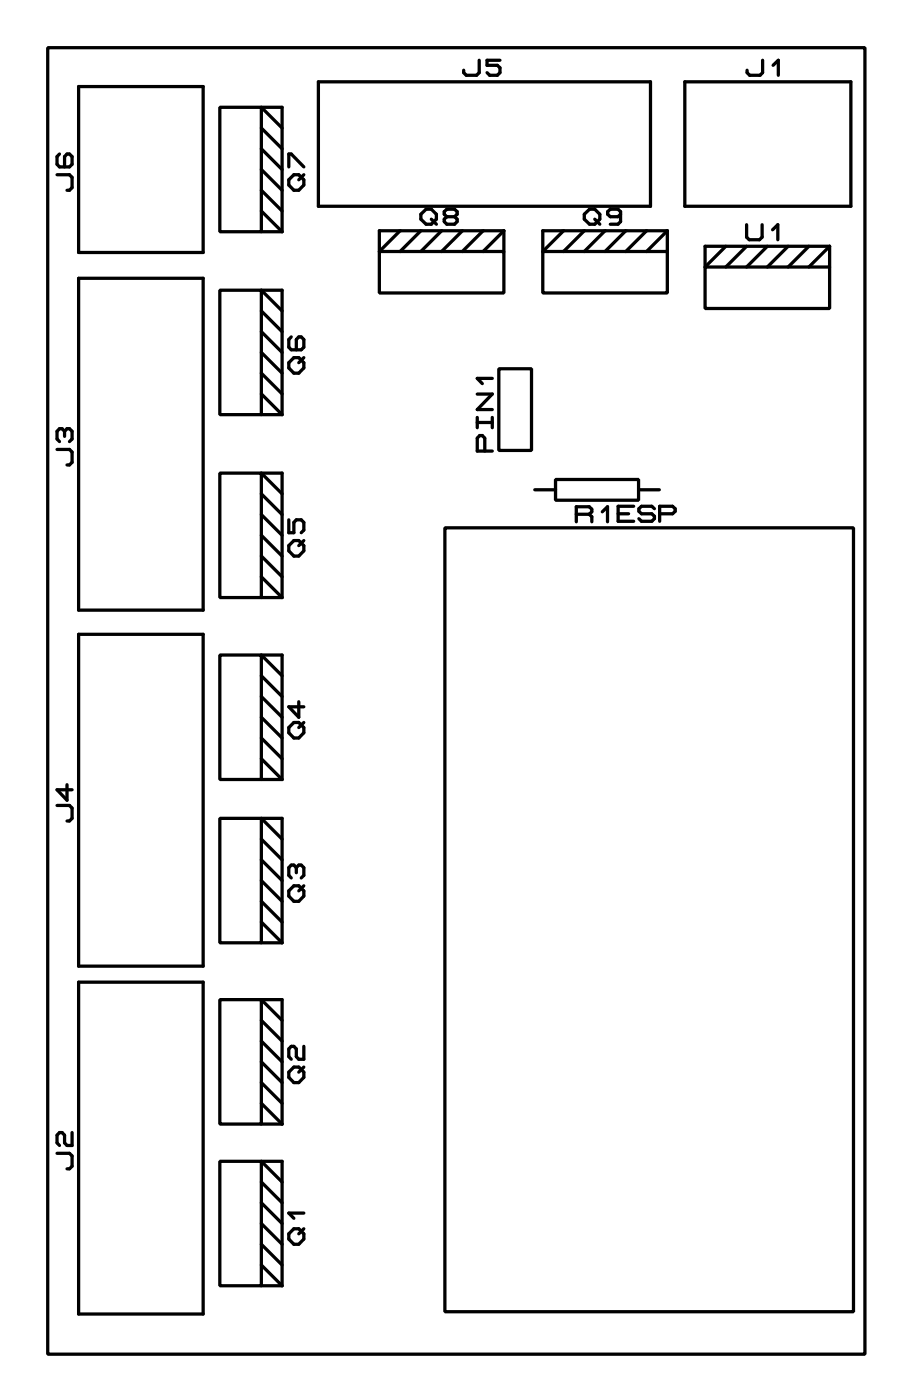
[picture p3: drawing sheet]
<svg xmlns="http://www.w3.org/2000/svg" width="56mm" height="86mm" viewBox="0 0 56 86" stroke-linecap="round" stroke-linejoin="round" font-family="sans-serif">
<g fill="none" stroke="#000" stroke-width=".2">
<path d="M2.9 2.9h50v80h-50zM3.5 10.7h.7l.2 .2v.6l-.2 .1h-.1M3.6 9.4l-.1 .2v.5l.1 .1h.6l.2-.1v-.5l-.2-.2h-.1l-.2 .2v.6M4.8 5.3h7.6v10.2h-7.6zM4.8 17h7.6v20.4h-7.6zM13.4 17.8h2.6v7.6h-2.6zM13.4 6.6h2.6v7.6h-2.6zM16 19l1.3 1.3M16 14.2h1.3M16 7.8l1.3 1.3M16 9.1l1.3 1.3M16 10.4l1.3 1.2"/>
<path d="M16 11.6l1.3 1.3M16 12.9l1.3 1.3M17.3 7.8l-1.3-1.2h1.3v7.6M17.3 19l-1.3-1.2h1.3v7.6M17.7 10.2v-.8h.1l.8 .8M18 10.7h.3l.3 .3v.3l-.3 .3h-.3l-.3-.3v-.3zM18.6 10.7l-.3 .3M19.5 5h20.3v7.6h-20.3zM23.2 15.4h7.6v2.5h-7.6zM24.5 14.1l-1.3 1.3v-1.3h7.6M25.7 14.1l-1.2 1.3M25.7 13.1l.4-.3h.3l.3 .3v.3l-.3 .3h-.3l-.4-.3z"/>
<path d="M26.4 13.4l.3 .3M27 14.1l-1.3 1.3M27.3 13.3l-.1-.2v-.1l.1-.2h.5l.2 .2v.1l-.2 .2M27.3 13.3l-.1 .1v.2l.1 .1h.5l.2-.1v-.2l-.2-.1M27.3 13.3h.5M28.3 14.1l-1.3 1.3M29.3 3.7v.7l-.1 .2h-.7l-.1-.2v-.1M29.6 14.1l-1.3 1.3M30.6 3.7h-.8v.3h.6l.2 .1v.3l-.2 .2h-.4l-.2-.2M30.8 14.1v1.3M30.8 14.1l-1.2 1.3M33.2 15.4h7.6v2.5h-7.6z"/>
<path d="M34.5 14.1l-1.3 1.3v-1.3h7.6M35.7 13.1l.4-.3h.3l.3 .3v.3l-.3 .3h-.3l-.4-.3zM35.7 14.1l-1.2 1.3M36.4 13.4l.3 .3M37 14.1l-1.3 1.3M38 13.1l-.2 .2h-.5l-.1-.2v-.1l.1-.2h.5l.2 .2v.6l-.2 .1h-.5M38.3 14.1l-1.3 1.3M39.6 14.1l-1.3 1.3M40.8 14.1v1.3M40.8 14.1l-1.2 1.3M41.9 5h10.2v7.6h-10.2zM43.1 16.3h7.7v2.6h-7.7z"/>
<path d="M44.4 15.1l-1.3 1.2v-1.2h7.7M45.7 15.1l-1.3 1.2M45.7 13.8v.7l.1 .2h.7l.1-.2v-.7M46.7 3.7v.7l-.2 .2h-.6l-.2-.2v-.1M46.9 15.1l-1.2 1.2M47.3 14.1l.3-.3v.9M47.3 4l.3-.3v.9M48.2 15.1l-1.3 1.2M49.5 15.1l-1.3 1.2M50.8 15.1v1.2M50.8 15.1l-1.3 1.2M3.5 27.5h.7l.2 .2v.6l-.2 .2h-.1"/>
<path d="M3.9 26.4l.2-.2h.1l.2 .2v.5l-.2 .1M3.9 26.4l-.1-.2h-.2l-.1 .2v.5l.1 .1M3.9 26.4v.3M4.8 38.8h7.6v20.4h-7.6zM13.4 29h2.6v7.6h-2.6zM16 36.6h1.3M16 30.2l1.3 1.3M16 31.5l1.3 1.3M16 32.8l1.3 1.2M16 34l1.3 1.3M16 35.3l1.3 1.3M16 25.4h1.3"/>
<path d="M16 20.3l1.3 1.3M16 21.6l1.3 1.2M16 22.8l1.3 1.3M16 24.1l1.3 1.3M17.3 30.2l-1.3-1.2h1.3v7.6M17.7 22.2l.3-.3h.3l.3 .3v.3l-.3 .3h-.3l-.3-.3zM17.7 31.8v.8h.3v-.6l.1-.2h.3l.2 .2v.5l-.2 .1M17.7 33.4l.3-.3h.3l.3 .3v.3l-.3 .3h-.3l-.3-.3zM17.8 20.6l-.1 .2v.5l.1 .1h.6l.2-.1v-.5l-.2-.2h-.1l-.2 .2v.6M18.6 33.1l-.3 .3M18.6 21.9l-.3 .3M27.2 32.3h25v48h-25z"/>
<path d="M29.2 25.6v.6M29.2 25.9h.9M29.2 24.1h.9l-.9 1h.9M29.7 27.6v-.8l-.2-.1h-.2l-.1 .1v.8h.9M30.1 25.6v.6M30.1 23.2h-.9l.3 .3M30.5 22.6h2v5h-2zM32.7 30h1.3M34 29.4h5.1v1.2h-5.1zM35.3 31.5h.7M36 31.5l.2-.2v-.1l-.2-.2h-.7v.9M36 31.5l.2 .1v.3"/>
<path d="M36.8 31.3l.4-.3v.9M37.8 31.5h.7M38.8 31h-1v.9h1M39.1 30h1.2M40 31.1l-.1-.1h-.7l-.1 .1v.2l.1 .2h.7l.1 .1v.2l-.1 .1h-.7l-.1-.1M40.4 31.5h.7l.2-.2v-.2l-.2-.1h-.7v.9M3.5 49.3h.7l.2 .2v.6l-.2 .2h-.1M4.1 48v1l-.6-.6h.9M13.4 50.1h2.6v7.6h-2.6zM13.4 40.1h2.6v7.6h-2.6zM16 57.7h1.3M16 51.4l1.3 1.2"/>
<path d="M16 52.6l1.3 1.3M16 53.9l1.3 1.3M16 55.2l1.3 1.3M16 56.5l1.3 1.2M16 47.7h1.3M16 41.4l1.3 1.2M16 42.6l1.3 1.3M16 43.9l1.3 1.3M16 45.2l1.3 1.3M16 46.5l1.3 1.2M17.3 41.4l-1.3-1.3h1.3v7.6M17.3 51.4l-1.3-1.3h1.3v7.6"/>
<path d="M18 44.2h.3l.3 .3v.4l-.3 .3h-.3l-.3-.3v-.4zM18 54.2h.3l.3 .3v.4l-.3 .3h-.3l-.3-.3v-.4zM18.1 53.1l-.1-.1h-.2l-.1 .1v.5l.1 .2M18.1 53.1l.2-.1h.1l.2 .1v.5l-.2 .2M18.1 53.1v.3M18.3 43v.9l-.6-.6h.9M18.6 54.2l-.3 .3M18.6 44.2l-.3 .3M3.5 70.6h.7l.2 .2v.6l-.2 .2h-.1M4.4 69.3v.8h-.3l-.2-.1v-.5l-.1-.2h-.2l-.1 .2v.5l.1 .1M4.8 60.1h7.6v20.4h-7.6zM13.4 71.1h2.6v7.6h-2.6z"/>
<path d="M13.4 61.2h2.6v7.6h-2.6zM16 78.7h1.3M16 72.4l1.3 1.2M16 73.6l1.3 1.3M16 74.9l1.3 1.3M16 76.2l1.3 1.3M16 77.5l1.3 1.2M16 68.8h1.3M16 62.5l1.3 1.2M16 63.7l1.3 1.3M16 65l1.3 1.3M16 66.3l1.3 1.3"/>
<path d="M16 67.6l1.3 1.2M17.3 72.4l-1.3-1.3h1.3v7.6M17.3 62.5l-1.3-1.3h1.3v7.6M17.7 75.5l.3-.3h.3l.3 .3v.4l-.3 .3h-.3l-.3-.3zM18 65.3h.3l.3 .3v.4l-.3 .3h-.3l-.3-.3v-.4zM18.6 64.1v.8h-.3l-.2-.2v-.5l-.1-.1h-.2l-.1 .1v.5l.1 .2M18.6 75.2l-.3 .3M18.6 74.3h-.9l.3 .3M18.6 65.3l-.3 .3"/>
</g>
</svg>
